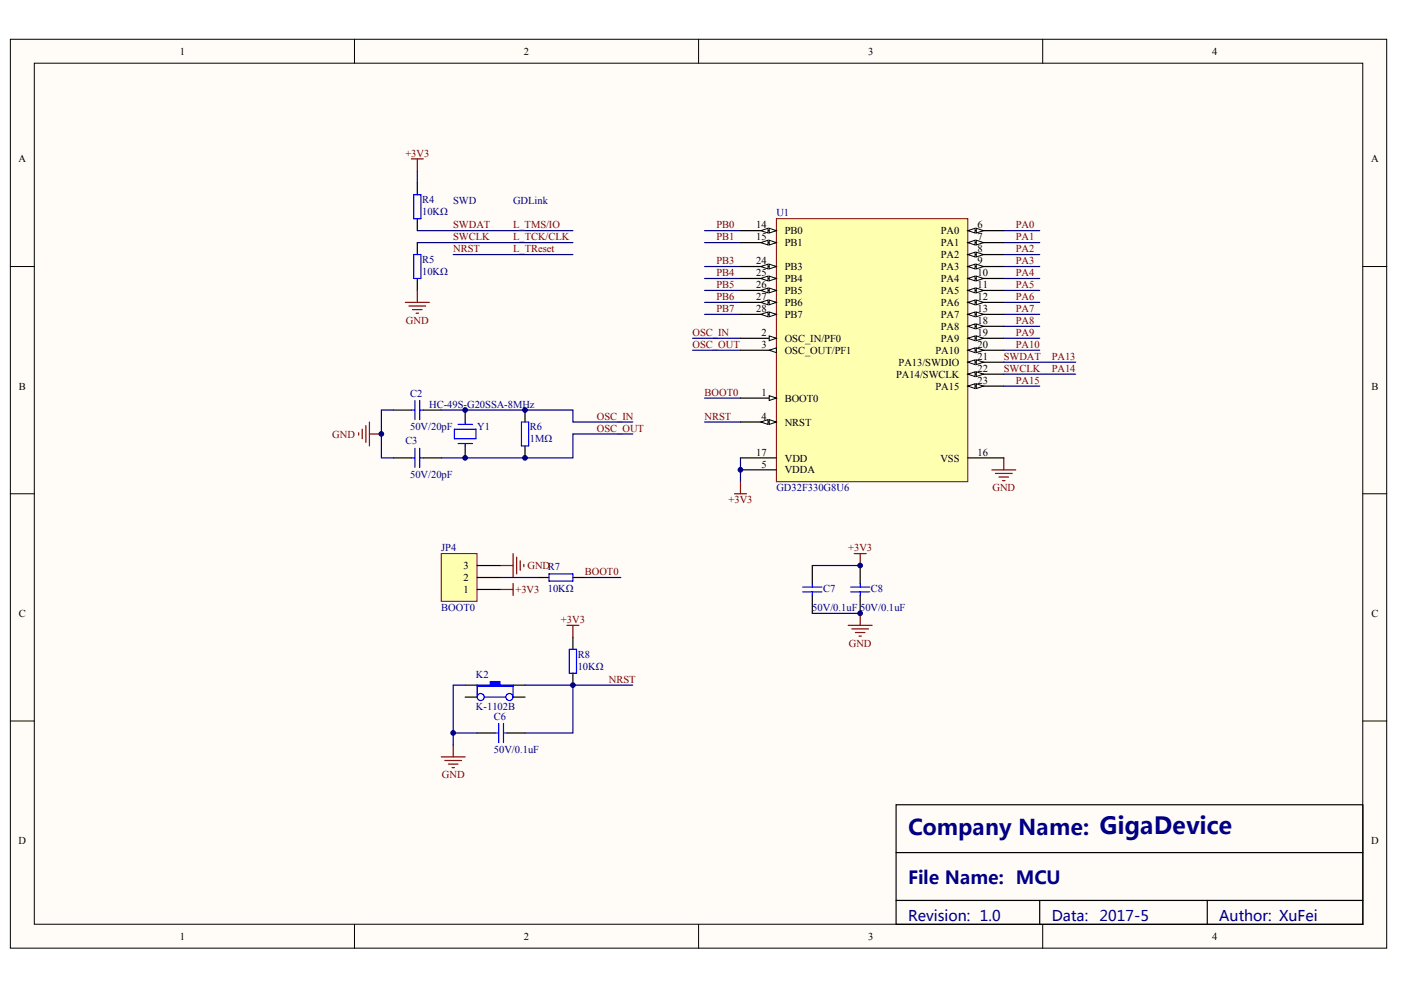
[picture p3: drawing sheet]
<svg xmlns="http://www.w3.org/2000/svg" width="297mm" height="210mm" viewBox="0 0 297 210" stroke-linecap="round" stroke-linejoin="round" font-family="sans-serif">
<defs><g id="words">
<text font-size="4.6" fill="#000080" x="192.5" y="177">Company Name: GigaDevice</text>
<text font-size="3.8" fill="#000080" x="192.5" y="187.4">File Name: MCU</text>
<g font-size="3.1" fill="#000080">
<text x="192.5" y="195.2">Revision: 1.0</text>
<text x="223" y="195.2">Data:</text>
<text x="233.1" y="195.2">2017-5</text>
<text x="258.5" y="195.2">Author: XuFei</text>
</g>
<g font-size="2.2">
<text x="38.1" y="11.6">1</text>
<text x="111.1" y="11.6">2</text>
<text x="184" y="11.6">3</text>
<text x="257" y="11.6">4</text>
<text x="3.9" y="34.4">A</text>
<text x="290.7" y="34.4">A</text>
<text x="160.3" y="48.4">14</text>
<text x="160.3" y="50.9">15</text>
<text x="166.4" y="49.7">PB0</text>
<text x="166.4" y="52.2">PB1</text>
<text x="199.5" y="49.7">PA0</text>
<text x="199.5" y="52.2">PA1</text>
<text x="207.2" y="48.4">6</text>
<text x="207.2" y="50.9">7</text>
<text x="207.2" y="53.5">8</text>
<text x="160.3" y="56">24</text>
<text x="160.3" y="58.5">25</text>
<text x="166.4" y="57.3">PB3</text>
<text x="166.4" y="59.8">PB4</text>
<text x="199.5" y="54.7">PA2</text>
<text x="199.5" y="57.3">PA3</text>
<text x="199.5" y="59.8">PA4</text>
<text x="207.2" y="56">9</text>
<text x="207.2" y="58.5">10</text>
<text x="160.3" y="61.1">26</text>
<text x="160.3" y="63.6">27</text>
<text x="166.4" y="62.4">PB5</text>
<text x="166.4" y="64.9">PB6</text>
<text x="199.5" y="62.4">PA5</text>
<text x="199.5" y="64.9">PA6</text>
<text x="207.2" y="61.1">11</text>
<text x="207.2" y="63.6">12</text>
<text x="160.3" y="66.2">28</text>
<text x="161.5" y="71.2">2</text>
<text x="166.4" y="67.4">PB7</text>
<text x="199.5" y="67.4">PA7</text>
<text x="199.5" y="70">PA8</text>
<text x="207.2" y="71.2">19</text>
<text x="207.2" y="66.2">13</text>
<text x="207.2" y="68.7">18</text>
<text x="161.5" y="73.8">3</text>
<text x="166.4" y="72.5">OSC_IN/PF0</text>
<text x="166.4" y="75">OSC_OUT/PF1</text>
<text x="190.5" y="77.6">PA13/SWDIO</text>
<text x="198.4" y="75">PA10</text>
<text x="199.5" y="72.5">PA9</text>
<text x="207.2" y="73.8">20</text>
<text x="207.2" y="76.3">21</text>
<text x="4" y="82.6">B</text>
<text x="161.5" y="83.9">1</text>
<text x="190" y="80.1">PA14/SWCLK</text>
<text x="198.4" y="82.6">PA15</text>
<text x="207.2" y="78.8">22</text>
<text x="207.2" y="81.4">23</text>
<text x="290.8" y="82.6">B</text>
<text x="161.5" y="89">4</text>
<text x="166.4" y="85.2">BOOT0</text>
<text x="166.4" y="90.2">NRST</text>
<text x="160.3" y="96.6">17</text>
<text x="161.5" y="99.1">5</text>
<text x="166.4" y="97.9">VDD</text>
<text x="166.4" y="100.4">VDDA</text>
<text x="199.4" y="97.9">VSS</text>
<text x="207.2" y="96.6">16</text>
<text x="98.3" y="125.8">1</text>
<text x="98.3" y="123.2">2</text>
<text x="98.3" y="120.7">3</text>
<text x="4" y="130.8">C</text>
<text x="290.8" y="130.8">C</text>
<text x="3.9" y="179">D</text>
<text x="290.7" y="179">D</text>
<text x="38.1" y="199.3">1</text>
<text x="111.1" y="199.3">2</text>
<text x="184" y="199.3">3</text>
<text x="257" y="199.3">4</text>
</g>
<g font-size="2.2" fill="#800000">
<text x="85.9" y="33.2">+3V3</text>
<text x="96.1" y="48.4">SWDAT</text>
<text x="96.1" y="50.9">SWCLK</text>
<text x="96.1" y="53.5">NRST</text>
<text x="108.8" y="48.4">L_TMS/IO</text>
<text x="108.8" y="50.9">L_TCK/CLK</text>
<text x="108.8" y="53.5">L_TReset</text>
<text x="151.9" y="50.9">PB1</text>
<text x="151.9" y="48.4">PB0</text>
<text x="215.4" y="48.4">PA0</text>
<text x="215.4" y="50.9">PA1</text>
<text x="215.4" y="53.5">PA2</text>
<text x="151.9" y="56">PB3</text>
<text x="151.9" y="58.5">PB4</text>
<text x="215.4" y="58.5">PA4</text>
<text x="215.4" y="56">PA3</text>
<text x="151.9" y="61.1">PB5</text>
<text x="151.9" y="63.6">PB6</text>
<text x="215.4" y="61.1">PA5</text>
<text x="215.4" y="63.6">PA6</text>
<text x="86.1" y="68.6">GND</text>
<text x="146.8" y="71.2">OSC_IN</text>
<text x="151.9" y="66.2">PB7</text>
<text x="215.4" y="66.2">PA7</text>
<text x="215.4" y="68.7">PA8</text>
<text x="215.4" y="71.2">PA9</text>
<text x="146.8" y="73.8">OSC_OUT</text>
<text x="212.8" y="76.3">SWDAT</text>
<text x="215.4" y="73.8">PA10</text>
<text x="223" y="76.3">PA13</text>
<text x="149.4" y="83.9">BOOT0</text>
<text x="212.8" y="78.8">SWCLK</text>
<text x="215.4" y="81.4">PA15</text>
<text x="223" y="78.8">PA14</text>
<text x="126.5" y="89">OSC_IN</text>
<text x="149.4" y="89">NRST</text>
<text x="70.5" y="92.8">GND</text>
<text x="126.5" y="91.5">OSC_OUT</text>
<text x="154.5" y="106.7">+3V3</text>
<text x="210.4" y="104.1">GND</text>
<text x="179.8" y="116.9">+3V3</text>
<text x="109.3" y="125.8">+3V3</text>
<text x="111.8" y="120.7">GNDR7</text>
<text x="124" y="121.9">BOOT0</text>
<text x="118.9" y="132.1">+3V3</text>
<text x="180" y="137.1">GND</text>
<text x="129.1" y="144.8">NRST</text>
<text x="93.7" y="165">GND</text>
</g>
<g font-size="2.2" fill="#000080">
<text x="89.5" y="43.1">R4</text>
<text x="89.5" y="45.6">10KΩ</text>
<text x="96.1" y="43.3">SWD</text>
<text x="108.8" y="43.3">GDLink</text>
<text x="164.6" y="45.9">U1</text>
<text x="89.5" y="55.8">R5</text>
<text x="89.5" y="58.3">10KΩ</text>
<text x="87" y="84.2">C2</text>
<text x="91" y="86.4">HC-49S-G20SSA-8MHz</text>
<text x="85.9" y="94.1">C3</text>
<text x="87" y="91.3">50V/20pF</text>
<text x="101.2" y="91.3">Y1</text>
<text x="112.3" y="91.3">R6</text>
<text x="112.3" y="93.8">1MΩ</text>
<text x="87" y="101.4">50V/20pF</text>
<text x="164.6" y="104.2">GD32F330G8U6</text>
<text x="93.6" y="116.9">JP4</text>
<text x="116.1" y="125.5">10KΩ</text>
<text x="174.5" y="125.5">C7</text>
<text x="184.7" y="125.5">C8</text>
<text x="93.6" y="129.6">BOOT0</text>
<text x="172.2" y="129.6">50V/0.1uF 50V/0.1uF</text>
<text x="100.9" y="143.8">K2</text>
<text x="122.5" y="139.4">R8</text>
<text x="122.5" y="142">10KΩ</text>
<text x="100.9" y="150.6">K-1102B</text>
<text x="104.7" y="152.6">C6</text>
<text x="104.7" y="159.7">50V/0.1uF</text>
</g>
</g></defs>
<g fill="#fffcf8" stroke="#000" stroke-width=".21">
<path d="M2.2 8.3h291.8v192.7h-291.8z"/>
<path d="M7.3 13.4h281.6v182.6h-281.6z"/>
</g>
<path d="M75.2 8.3v5.1M148.1 8.3v5.1M221.1 8.3v5.1M2.2 56.5h5.1M289 56.5h5M2.2 104.7h5.1M289 104.7h5M2.2 152.9h5.1M289 152.9h5M75.2 196v5.1M148.1 196v5.1M221.1 196v5.1" fill="none" stroke="#000" stroke-width=".21"/>
<g fill="none" stroke="#000" stroke-width=".25">
<path d="M83.4 86.9h3.8M83.4 97.1h3.8M89.7 86.9h3.9M89.7 97.1h3.9M98.6 86.9v2.6M98.6 94.5v2.6M113.9 122.4h2.5M121.5 135.1v2.6M121.5 122.4h2.5M98.6 145.3h2.6M98.6 147.8h2.6M101.2 155.4h3.8"/>
<path d="M107.5 155.4h3.8M108.8 145.3h2.5M108.8 147.8h2.5M121.5 142.7v2.6M190 170.6h99v25.4h-99zM190 180.8h99M190 190.9h99M220.4 190.9v5.1M256 190.9v5.1"/>
</g>
<g fill="none" stroke="#000080" stroke-width=".25">
<path d="M149.4 48.9h7.6M149.4 51.4h7.6M212.8 48.9h7.6M212.8 51.4h7.6M212.8 54h7.6M212.8 56.5h7.6M212.8 59h7.6M149.4 61.6h7.6M149.4 64.1h7.6M149.4 66.7h7.6M212.8 61.6h7.6M212.8 64.1h7.6"/>
<path d="M212.8 66.7h7.6M212.8 71.7h7.6M212.8 74.3h7.6M83.4 86.9h-2.5v10.2h2.5M149.4 84.4h7.6M149.4 89.5h7.6M96.1 155.4h5.1M98.6 145.3h-2.5v12.6M111.3 145.3h22.9M121.5 145.3v10.1h-10.2"/>
</g>
<g fill="none" stroke="#00f" stroke-width=".25">
<path d="M87.2 86.9h.8M87.2 97.1h.8M88 84.9v4.1M88 95.1v4M89 86.9h.7M89 84.9v4.1M89 95.1v4M89 97.1h.7M96.3 91h4.6v2h-4.6zM97.1 90h3.1M97.1 94h3.1M98.6 89.5v.5"/>
<path d="M98.6 94v.5M116.4 121.7h5.1v1.5h-5.1zM120.7 137.7h1.5v5h-1.5zM101.2 145.3v2.5M102.7 147.8h4.6M105 155.4h.7M105.7 153.4v4M106.7 155.4h.8M106.7 153.4v4M108.8 145.3v2.5"/>
<circle cx="101.9" cy="147.8" r=".75"/>
<circle cx="108" cy="147.8" r=".75"/>
</g>
<path d="M76 91.8v.5M76.8 91v2M77.6 90.2v3.6M78.3 89.5v5M78.3 92h2.6M120.2 132.6h2.5M121.5 132.6v2.5M96.1 157.9v2.6M93.6 160.5h5M94.3 161.2h3.6M95.1 162h2M95.8 162.8h.5" fill="none" stroke="#800000" stroke-width=".25"/>
<path d="M101.2 145.3h2.8v-.8h2v.8h2.8v.2h-7.6z" fill-rule="evenodd" fill="#00f" stroke="#00f" stroke-width=".25"/>
<path d="M93.6 117.4h7.5v10.1h-7.5z" fill="#ffffb0" stroke="#800000" stroke-width=".21"/>
<g fill="none" stroke="#000" stroke-width=".25">
<path d="M88.5 38.8v2.5M88.5 46.4v2.5M88.5 51.4v2.6M88.5 59v2.6M111.3 86.9v2.6M111.3 94.5v2.6M101.2 119.9h5M172.2 119.9v3.8M182.4 119.9v3.8M101.2 125h5M101.2 122.4h5M172.2 126.2v3.9"/>
<path d="M182.4 126.2v3.9"/>
</g>
<g fill="none" stroke="#800000" stroke-width=".25">
<path d="M87.2 33.7h2.5M88.5 33.7v2.5M85.9 64.1h5.1M86.7 64.9h3.6M87.5 65.6h2M88.2 66.4h.5M88.5 61.6v2.5M210.3 99.6h5.1M212.8 97.1v2.5M106.2 119.9h2.6M108.8 117.4v5M109.5 118.1v3.6"/>
<path d="M110.3 118.9v2M111.1 119.7v.5M155.7 104.7h2.6M157 102.2v2.5M181.1 117.4h2.5M182.4 117.4v2.5M211 100.4h3.6M211.8 101.1h2M212.6 101.9h.5M106.2 125h2.6M108.8 123.7v2.5M179.8 132.6h5.1"/>
<path d="M180.6 133.3h3.5M181.4 134.1h2M182.1 134.9h.5M182.4 130.1v2.5"/>
</g>
<g fill="none" stroke="#000080" stroke-width=".25">
<path d="M88.5 36.2v2.6M88.5 48.9h33M88.5 51.4h33M96.1 54h25.4M149.4 56.5h7.6M149.4 59h7.6M146.8 71.7h10.2M146.8 74.3h10.2M212.8 79.3h15.3M212.8 76.8h15.3M212.8 69.2h7.6M93.6 86.9h27.9v2.6h12.7"/>
<path d="M134.2 92h-12.7v5.1h-27.9M157 97.1v5.1M212.8 81.9h7.6M172.2 119.9h10.2M106.2 122.4h7.7M124 122.4h7.6M172.2 130.1h10.2"/>
</g>
<path d="M87.7 54h1.5v5h-1.5zM87.7 41.3h1.5v5.1h-1.5zM110.6 89.5h1.5v5h-1.5zM170.2 124.5h4.1M170.2 125.5h4.1M172.2 123.7v.8M172.2 125.5v.7M180.3 124.5h4.1M180.3 125.5h4.1M182.4 123.7v.8M182.4 125.5v.7" fill="none" stroke="#00f" stroke-width=".25"/>
<path d="M164.6 46.4h40.6v55.7h-40.6z" fill="#ffffb0" stroke="#800000" stroke-width=".21"/>
<path d="M157 84.4h7.6" fill="none" stroke="#000" stroke-width=".25"/>
<path d="M163.1 83.9l1.5 .5-1.5 .5z" fill="#fffcf8" stroke="#000" stroke-width=".21"/>
<path d="M157 89.5h7.6" fill="none" stroke="#000" stroke-width=".25"/>
<g fill="#fffcf8" stroke="#000" stroke-width=".21">
<path d="M163.1 89l1.5 .5-1.5 .5z"/>
<path d="M161.3 89.5l1.5-.5v1z"/>
</g>
<path d="M157 71.7h7.6" fill="none" stroke="#000" stroke-width=".25"/>
<path d="M163.1 71.2l1.5 .5-1.5 .5z" fill="#fffcf8" stroke="#000" stroke-width=".21"/>
<path d="M157 74.3h7.6" fill="none" stroke="#000" stroke-width=".25"/>
<path d="M163.1 74.3l1.5-.5v1z" fill="#fffcf8" stroke="#000" stroke-width=".21"/>
<path d="M205.2 48.9h7.6" fill="none" stroke="#000" stroke-width=".25"/>
<g fill="#fffcf8" stroke="#000" stroke-width=".21">
<path d="M205.2 48.9l1.5-.5v1z"/>
<path d="M207 48.4l1.5 .5-1.5 .5z"/>
</g>
<path d="M205.2 51.4h7.6" fill="none" stroke="#000" stroke-width=".25"/>
<g fill="#fffcf8" stroke="#000" stroke-width=".21">
<path d="M205.2 51.4l1.5-.5v1z"/>
<path d="M207 50.9l1.5 .5-1.5 .5z"/>
</g>
<path d="M205.2 74.3h7.6" fill="none" stroke="#000" stroke-width=".25"/>
<g fill="#fffcf8" stroke="#000" stroke-width=".21">
<path d="M205.2 74.3l1.5-.5v1z"/>
<path d="M207 73.8l1.5 .5-1.5 .5z"/>
</g>
<path d="M205.2 71.7h7.6" fill="none" stroke="#000" stroke-width=".25"/>
<g fill="#fffcf8" stroke="#000" stroke-width=".21">
<path d="M205.2 71.7l1.5-.5v1z"/>
<path d="M207 71.2l1.5 .5-1.5 .5z"/>
</g>
<path d="M205.2 76.8h7.6" fill="none" stroke="#000" stroke-width=".25"/>
<g fill="#fffcf8" stroke="#000" stroke-width=".21">
<path d="M205.2 76.8l1.5-.5v1z"/>
<path d="M207 76.3l1.5 .5-1.5 .5z"/>
</g>
<path d="M205.2 79.3h7.6" fill="none" stroke="#000" stroke-width=".25"/>
<g fill="#fffcf8" stroke="#000" stroke-width=".21">
<path d="M205.2 79.3l1.5-.5v1z"/>
<path d="M207 78.8l1.5 .5-1.5 .5z"/>
</g>
<path d="M205.2 81.9h7.6" fill="none" stroke="#000" stroke-width=".25"/>
<g fill="#fffcf8" stroke="#000" stroke-width=".21">
<path d="M205.2 81.9l1.5-.5v1z"/>
<path d="M207 81.4l1.5 .5-1.5 .5z"/>
</g>
<path d="M205.2 54h7.6" fill="none" stroke="#000" stroke-width=".25"/>
<g fill="#fffcf8" stroke="#000" stroke-width=".21">
<path d="M205.2 54l1.5-.5v1z"/>
<path d="M207 53.5l1.5 .5-1.5 .5z"/>
</g>
<path d="M205.2 56.5h7.6" fill="none" stroke="#000" stroke-width=".25"/>
<g fill="#fffcf8" stroke="#000" stroke-width=".21">
<path d="M205.2 56.5l1.5-.5v1z"/>
<path d="M207 56l1.5 .5-1.5 .5z"/>
</g>
<path d="M205.2 59h7.6" fill="none" stroke="#000" stroke-width=".25"/>
<g fill="#fffcf8" stroke="#000" stroke-width=".21">
<path d="M205.2 59l1.5-.5v1.1z"/>
<path d="M207 58.5l1.5 .5-1.5 .6z"/>
</g>
<path d="M205.2 61.6h7.6" fill="none" stroke="#000" stroke-width=".25"/>
<g fill="#fffcf8" stroke="#000" stroke-width=".21">
<path d="M205.2 61.6l1.5-.5v1z"/>
<path d="M207 61.1l1.5 .5-1.5 .5z"/>
</g>
<path d="M205.2 64.1h7.6" fill="none" stroke="#000" stroke-width=".25"/>
<g fill="#fffcf8" stroke="#000" stroke-width=".21">
<path d="M205.2 64.1l1.5-.5v1z"/>
<path d="M207 63.6l1.5 .5-1.5 .5z"/>
</g>
<path d="M205.2 66.7h7.6" fill="none" stroke="#000" stroke-width=".25"/>
<g fill="#fffcf8" stroke="#000" stroke-width=".21">
<path d="M205.2 66.7l1.5-.6v1.1z"/>
<path d="M207 66.1l1.5 .6-1.5 .5z"/>
</g>
<path d="M157 48.9h7.6M157 97.1h7.6" fill="none" stroke="#000" stroke-width=".25"/>
<g fill="#fffcf8" stroke="#000" stroke-width=".21">
<path d="M163.1 48.4l1.5 .5-1.5 .5z"/>
<path d="M161.3 48.9l1.5-.5v1z"/>
</g>
<path d="M157 51.4h7.6" fill="none" stroke="#000" stroke-width=".25"/>
<g fill="#fffcf8" stroke="#000" stroke-width=".21">
<path d="M163.1 50.9l1.5 .5-1.5 .5z"/>
<path d="M161.3 51.4l1.5-.5v1z"/>
</g>
<path d="M157 56.5h7.6" fill="none" stroke="#000" stroke-width=".25"/>
<g fill="#fffcf8" stroke="#000" stroke-width=".21">
<path d="M163.1 56l1.5 .5-1.5 .5z"/>
<path d="M161.3 56.5l1.5-.5v1z"/>
</g>
<path d="M157 59h7.6" fill="none" stroke="#000" stroke-width=".25"/>
<g fill="#fffcf8" stroke="#000" stroke-width=".21">
<path d="M163.1 58.5l1.5 .5-1.5 .6z"/>
<path d="M161.3 59l1.5-.5v1.1z"/>
</g>
<path d="M157 61.6h7.6" fill="none" stroke="#000" stroke-width=".25"/>
<g fill="#fffcf8" stroke="#000" stroke-width=".21">
<path d="M163.1 61.1l1.5 .5-1.5 .5z"/>
<path d="M161.3 61.6l1.5-.5v1z"/>
</g>
<path d="M157 64.1h7.6" fill="none" stroke="#000" stroke-width=".25"/>
<g fill="#fffcf8" stroke="#000" stroke-width=".21">
<path d="M163.1 63.6l1.5 .5-1.5 .5z"/>
<path d="M161.3 64.1l1.5-.5v1z"/>
</g>
<path d="M157 66.7h7.6" fill="none" stroke="#000" stroke-width=".25"/>
<g fill="#fffcf8" stroke="#000" stroke-width=".21">
<path d="M163.1 66.1l1.5 .6-1.5 .5z"/>
<path d="M161.3 66.7l1.5-.6v1.1z"/>
</g>
<path d="M205.2 69.2h7.6M157 99.6h7.6M205.2 97.1h7.6" fill="none" stroke="#000" stroke-width=".25"/>
<g fill="#fffcf8" stroke="#000" stroke-width=".21">
<path d="M205.2 69.2l1.5-.5v1z"/>
<path d="M207 68.7l1.5 .5-1.5 .5z"/>
</g>
<g fill="#000080" stroke="#000080" stroke-width=".21">
<circle cx="80.9" cy="92" r=".49"/>
<circle cx="96.1" cy="155.4" r=".49"/>
<circle cx="98.6" cy="97.1" r=".49"/>
<circle cx="98.6" cy="86.9" r=".49"/>
<circle cx="111.3" cy="97.1" r=".49"/>
<circle cx="111.3" cy="86.9" r=".49"/>
<circle cx="121.5" cy="145.3" r=".49"/>
<circle cx="157" cy="99.6" r=".49"/>
<circle cx="182.4" cy="130" r=".49"/>
<circle cx="182.4" cy="119.9" r=".49"/>
</g>
<use href="#words"/>
</svg>
